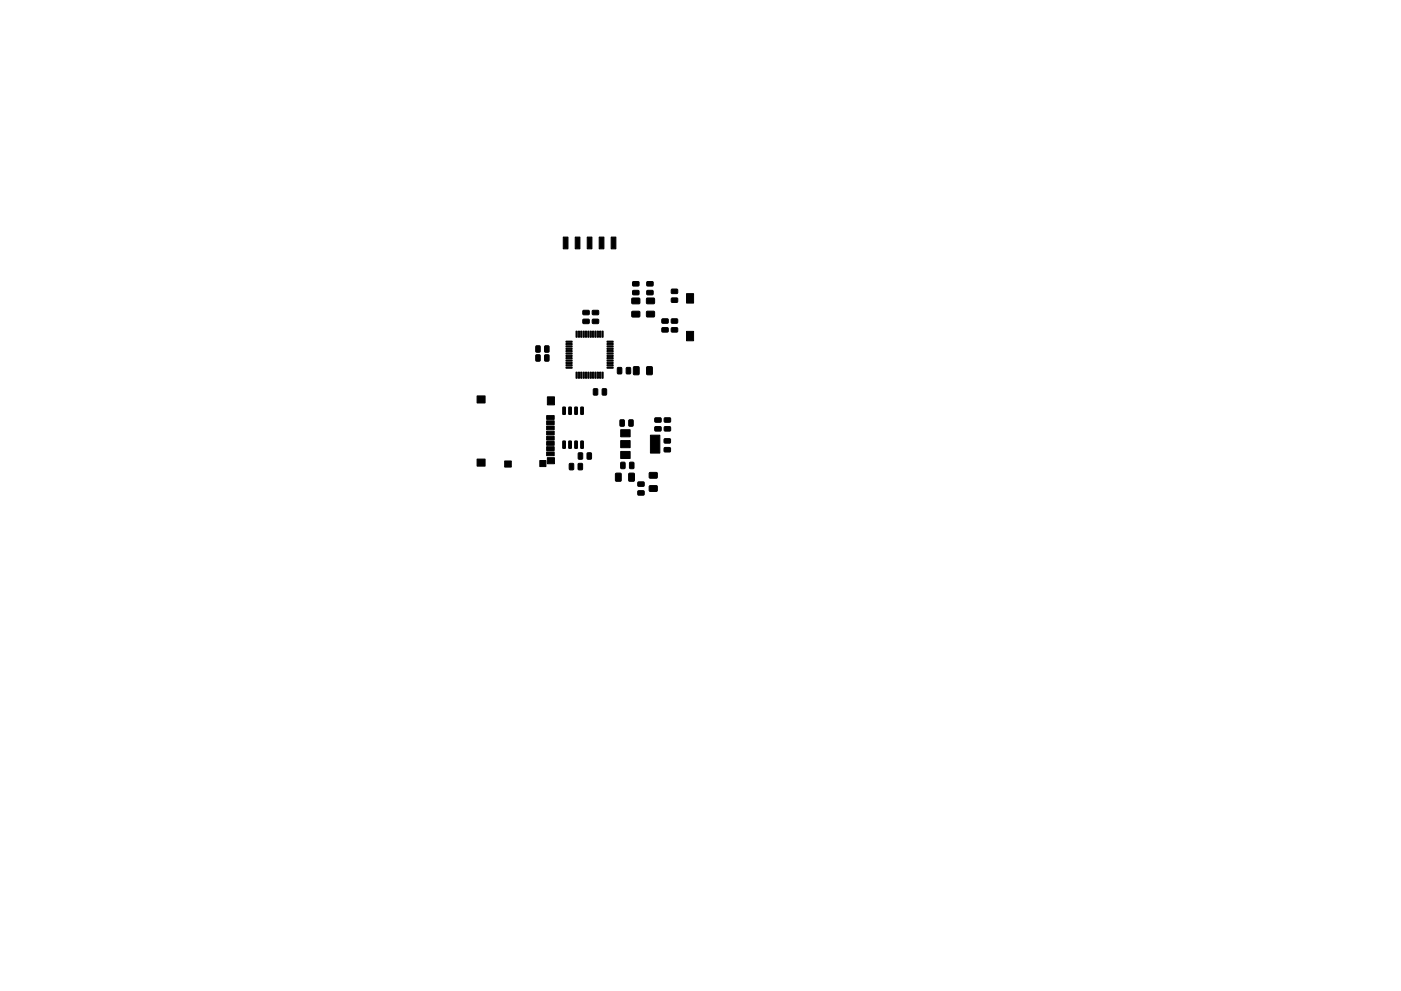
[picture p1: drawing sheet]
<svg xmlns="http://www.w3.org/2000/svg" width="297mm" height="210mm" viewBox="0 0 297 210" stroke-linecap="round" stroke-linejoin="round" font-family="sans-serif">
<g fill="#000" stroke="#000" stroke-width=".21">
<path d="M119.4 50.3h1v2.5h-1zM122 50.3h1v2.5h-1zM124.5 50.3h1v2.5h-1zM127 50.3h1v2.5h-1zM129.6 50.3h1v2.5h-1zM134.2 59.8h1.2l.1 .8-1.3 .1zM137.2 59.8h1.2l.1 .8-1.3 .1zM113.6 75.3l.9 .1-.1 1.2-.8-.1zM113.6 73.4l.9 .1-.1 1.2-.8-.1zM115.5 75.3l.9 .1-.1 1.2-.8-.1zM115.5 73.4l.9 .1-.1 1.2-.8-.1zM120 72.4h1.3v.2h-1.3z"/>
<path d="M120 72.9h1.3v.2h-1.3zM120 73.4h1.3v.2h-1.3zM120 73.9h1.3v.2h-1.3zM120 74.4h1.3v.2h-1.3zM120 74.9h1.3v.2h-1.3zM120 75.4h1.3v.2h-1.3zM120 75.9h1.3v.2h-1.3zM120 76.4h1.3v.2h-1.3zM120 76.9h1.3v.2h-1.3zM120 77.4h1.3v.2h-1.3zM120 77.9h1.3v.2h-1.3zM122.1 70.2h.3v1.3h-.3z"/>
<path d="M122.6 70.2h.3v1.3h-.3zM123.1 70.2h.3v1.3h-.3zM123.6 70.2h.3v1.3h-.3zM124.1 70.2h.3v1.3h-.3zM123.6 67.8l1.2-.1 .1 .9h-1.2zM123.6 65.9h1.2l.1 .8-.2 .1h-1l-.1-.2zM124.6 70.2h.3v1.3h-.3zM125.1 70.2h.3v1.3h-.3zM125.6 70.2h.3v1.3h-.3zM126.1 70.2h.3v1.3h-.3zM125.6 65.9h1.2l.1 .8-.2 .1h-1l-.1-.2zM125.6 67.8l1.2-.1 .1 .9h-1.2z"/>
<path d="M126.6 70.2h.3v1.3h-.3zM127.1 70.2h.3v1.3h-.3zM127.6 70.2h.3v1.3h-.3zM128.7 77.9h1.3v.2h-1.3zM128.7 77.4h1.3v.2h-1.3zM128.7 76.9h1.3v.2h-1.3zM128.7 76.4h1.3v.2h-1.3zM128.7 75.9h1.3v.2h-1.3zM128.7 75.4h1.3v.2h-1.3zM128.7 74.9h1.3v.2h-1.3zM128.7 74.4h1.3v.2h-1.3zM128.7 73.9h1.3v.2h-1.3z"/>
<path d="M128.7 73.4h1.3v.2h-1.3zM128.7 72.9h1.3v.2h-1.3zM128.7 72.4h1.3v.2h-1.3zM130.9 78l.9 .1-.1 1.2-.8-.1zM132.8 78l.9 .1-.1 1.2-.8-.1zM134.2 61.7l1.2-.1 .1 .9h-1.3zM134.3 77.8l1.2 .1-.1 1.6-1.1-.1zM134 66.1h1.6v1.1h-1.6zM134 63.3h1.6v1.1h-1.6zM137.1 77.8l1.2 .1-.1 1.6-1.1-.1zM137.2 61.7l1.2-.1 .1 .9h-1.3zM137.1 66.1h1.6v1.1h-1.5z"/>
<path d="M137.1 63.3h1.6v1.1h-1.5zM140.4 69.6l1.2-.1 .1 .9h-1.3zM140.4 67.7h1.2l.1 .8-1.3 .1zM142.4 69.6l1.2-.1 .1 .9h-1.3zM142.4 67.7h1.2l.1 .8-1.3 .1zM142.4 63.3l1.2-.1 .1 .9h-1.3zM142.4 61.4h1.2l.1 .8-1.3 .1zM145.6 70.3h1.5v2h-1.5zM145.6 62.3h1.5v2h-1.5zM101.1 97.4h1.7v1.5h-1.7zM101.1 84h1.7v1.5h-1.7zM107 97.8h1.4v1.3h-1.4z"/>
<path d="M114.5 97.7h1.3v1.3h-1.3zM115.9 95.9h1.6v.8h-1.6zM115.9 94.8h1.6v.8h-1.6zM115.9 93.7h1.6v.8h-1.6zM115.9 92.6h1.6v.8h-1.6zM115.9 91.5h1.6v.8h-1.6zM115.9 90.4h1.6v.8h-1.6zM115.9 89.3h1.6v.8h-1.6zM115.9 88.2h1.6v.8h-1.6zM116.1 97.1h1.4v1.3h-1.4zM116.1 84.2h1.4v1.7h-1.4zM119.3 86.4l.6 .1-.1 1.4-.5-.1z"/>
<path d="M119.3 93.6l.6 .1-.1 1.4-.5-.1zM120.6 86.4l.6 .1-.1 1.4-.5-.1zM120.6 93.6l.6 .1-.1 1.4-.5-.1zM120.7 98.4h.9l-.1 1.3-.8-.1zM121.9 86.4l.5 .1-.1 1.4-.5-.1zM121.9 93.6l.5 .1-.1 1.4-.5-.1zM122.1 78.9h.3v1.3h-.3zM122.6 78.9h.3v1.3h-.3zM122.6 98.4h.9l-.1 1.3-.8-.1zM122.6 96.1l.9 .1-.1 1.2-.8-.1zM123.1 78.9h.3v1.3h-.3zM123.1 86.4l.6 .1-.1 1.4-.5-.1z"/>
<path d="M123.1 93.6l.6 .1-.1 1.4-.5-.1zM123.6 78.9h.3v1.3h-.3zM124.1 78.9h.3v1.3h-.3zM124.6 78.9h.3v1.3h-.3zM124.5 96.1l.9 .1-.1 1.2-.8-.1zM125.1 78.9h.3v1.3h-.3zM125.6 78.9h.3v1.3h-.3zM126.1 78.9h.3v1.3h-.3zM125.8 82.5l.9 .1-.1 1.2-.8-.1zM126.6 78.9h.3v1.3h-.3zM127.1 78.9h.3v1.3h-.3zM127.6 78.9h.3v1.3h-.3z"/>
<path d="M127.7 82.5l.9 .1-.1 1.2-.8-.1zM131.6 93.5h2v1.5h-2zM131.6 95.8h2v1.5h-2zM131.6 91.2h2v1.5h-2zM131.5 89.1l.9 .1-.1 1.2-.8-.1zM131.6 98.1l.9 .1-.1 1.2-.8-.1zM133.4 89.1l.8 .1v1.2l-.9-.1zM133.5 98.1l.9 .1-.1 1.2-.8-.1zM137.9 92.3h2v3.8h-2zM138.9 90.6l1.2-.1 .1 .9h-1.3zM138.9 88.7h1.2l.1 .8-1.3 .1zM140.8 95h1.3v.8l-1.2 .1z"/>
<path d="M140.8 93.1h1.3v.8l-1.2 .1zM140.9 90.6l1.2-.1 .1 .9h-1.3zM140.9 88.7h1.2l.1 .8-1.3 .1zM130.5 100.4l1.2 .1-.1 1.6-1.1-.1zM133.3 100.4l1.2 .1-.1 1.6-1.1-.1zM135.3 102.3h1.2l.1 .8-1.3 .1zM135.3 104.2l1.2-.1 .1 .9h-1.3zM137.7 100.3h1.6v1.1h-1.6zM137.7 103.1h1.6v1.1h-1.6z"/>
</g>
</svg>
